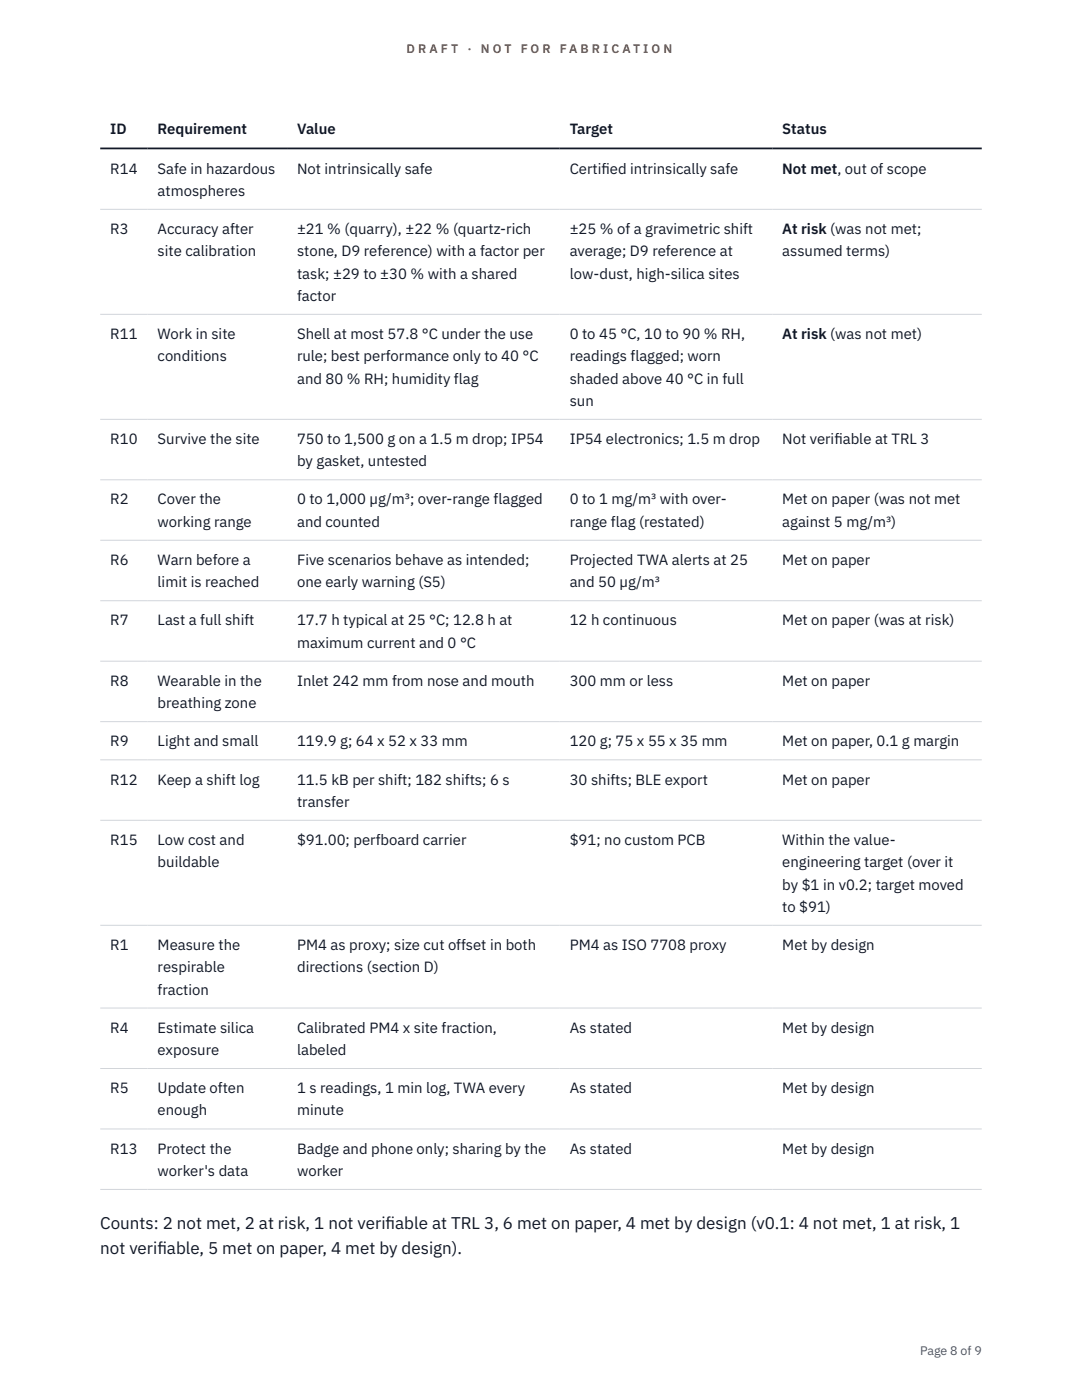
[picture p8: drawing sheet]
<svg xmlns="http://www.w3.org/2000/svg" width="216mm" height="279mm" viewBox="0 0 216 279" stroke-linecap="round" stroke-linejoin="round" font-family="sans-serif">
<defs><g id="words">
<g font-size="3.4" fill="#111827">
<text x="20" y="245.3">Counts: 2 not met, 2 at risk, 1 not verif</text>
<text x="76.9" y="245.3">iable at TRL 3, 6 met on paper, 4 met by design (v0.1: 4 not met, 1 at risk, 1</text>
<text x="20" y="250.4">not verif</text>
<text x="31.4" y="250.4">iable, 5 met on paper, 4 met by design).</text>
</g>
<g font-size="3" fill="#111827">
<text x="22" y="26.8">ID</text>
<text x="31.5" y="26.8">Requirement</text>
<text x="59.3" y="26.8">Value</text>
<text x="113.7" y="26.8">Target</text>
<text x="156.1" y="26.8">Status</text>
<text x="22" y="34.6">R14</text>
<text x="31.5" y="34.6">Safe in hazardous</text>
<text x="59.3" y="34.6">Not intrinsically safe</text>
<text x="113.7" y="34.6">Certif</text>
<text x="120" y="34.6">ied intrinsically safe</text>
<text x="156.1" y="34.6">Not met, out of scope</text>
<text x="31.5" y="39.1">atmospheres</text>
<text x="22" y="46.7">R3</text>
<text x="31.5" y="46.7">Accuracy after</text>
<text x="59.3" y="46.7">±21 % (quarry), ±22 % (quartz-rich</text>
<text x="113.7" y="46.7">±25 % of a gravimetric shift</text>
<text x="156.1" y="46.7">At risk (was not met;</text>
<text x="31.5" y="51.1">site calibration</text>
<text x="59.3" y="51.1">stone, D9 reference) with a factor per</text>
<text x="113.7" y="51.1">average; D9 reference at</text>
<text x="156.1" y="51.1">assumed terms)</text>
<text x="59.3" y="55.6">task; ±29 to ±30 % with a shared</text>
<text x="113.7" y="55.6">low-dust, high-silica sites</text>
<text x="59.3" y="60">factor</text>
<text x="22" y="67.7">R11</text>
<text x="31.5" y="67.7">Work in site</text>
<text x="59.3" y="67.7">Shell at most 57.8 °C under the use</text>
<text x="113.7" y="67.7">0 to 45 °C, 10 to 90 % RH,</text>
<text x="156.1" y="67.7">At risk (was not met)</text>
<text x="31.5" y="72.1">conditions</text>
<text x="59.3" y="72.1">rule; best performance only to 40 °C</text>
<text x="59.3" y="76.5">and 80 % RH; humidity flag</text>
<text x="113.7" y="72.1">readings flagged; worn</text>
<text x="113.7" y="76.5">shaded above 40 °C in full</text>
<text x="113.7" y="81">sun</text>
<text x="22" y="88.6">R10</text>
<text x="31.5" y="88.6">Survive the site</text>
<text x="59.3" y="88.6">750 to 1,500 g on a 1.5 m drop; IP54</text>
<text x="113.7" y="88.6">IP54 electronics; 1.5 m drop</text>
<text x="156.1" y="88.6">Not verif</text>
<text x="166.5" y="88.6">iable at TRL 3</text>
<text x="59.3" y="93.1">by gasket, untested</text>
<text x="22" y="100.7">R2</text>
<text x="31.5" y="100.7">Cover the</text>
<text x="59.3" y="100.7">0 to 1,000 µg/m³; over-range flagged</text>
<text x="113.7" y="100.7">0 to 1 mg/m³ with over-</text>
<text x="156.1" y="100.7">Met on paper (was not met</text>
<text x="31.5" y="105.1">working range</text>
<text x="59.3" y="105.1">and counted</text>
<text x="113.7" y="105.1">range flag (restated)</text>
<text x="156.1" y="105.1">against 5 mg/m³)</text>
<text x="22" y="112.7">R6</text>
<text x="31.5" y="112.7">Warn before a</text>
<text x="59.3" y="112.7">Five scenarios behave as intended;</text>
<text x="113.7" y="112.7">Projected TWA alerts at 25</text>
<text x="156.1" y="112.7">Met on paper</text>
<text x="31.5" y="117.2">limit is reached</text>
<text x="59.3" y="117.2">one early warning (S5)</text>
<text x="113.7" y="117.2">and 50 µg/m³</text>
<text x="22" y="124.8">R7</text>
<text x="31.5" y="124.8">Last a full shift</text>
<text x="59.3" y="124.8">17.7 h typical at 25 °C; 12.8 h at</text>
<text x="113.7" y="124.8">12 h continuous</text>
<text x="156.1" y="124.8">Met on paper (was at risk)</text>
<text x="59.3" y="129.3">maximum current and 0 °C</text>
<text x="22" y="136.9">R8</text>
<text x="31.5" y="136.9">Wearable in the</text>
<text x="59.3" y="136.9">Inlet 242 mm from nose and mouth</text>
<text x="113.7" y="136.9">300 mm or less</text>
<text x="156.1" y="136.9">Met on paper</text>
<text x="31.5" y="141.3">breathing zone</text>
<text x="22" y="148.9">R9</text>
<text x="31.5" y="148.9">Light and small</text>
<text x="59.3" y="148.9">119.9 g; 64 x 52 x 33 mm</text>
<text x="113.7" y="148.9">120 g; 75 x 55 x 35 mm</text>
<text x="156.1" y="148.9">Met on paper, 0.1 g margin</text>
<text x="22" y="156.6">R12</text>
<text x="31.5" y="156.6">Keep a shift log</text>
<text x="59.3" y="156.6">11.5 kB per shift; 182 shifts; 6 s</text>
<text x="59.3" y="161">transfer</text>
<text x="113.7" y="156.6">30 shifts; BLE export</text>
<text x="156.1" y="156.6">Met on paper</text>
<text x="22" y="168.6">R15</text>
<text x="31.5" y="168.6">Low cost and</text>
<text x="31.5" y="173.1">buildable</text>
<text x="59.3" y="168.6">$91.00; perfboard carrier</text>
<text x="113.7" y="168.6">$91; no custom PCB</text>
<text x="156.1" y="168.6">Within the value-</text>
<text x="156.1" y="173.1">engineering target (over it</text>
<text x="156.1" y="177.5">by $1 in v0.2; target moved</text>
<text x="156.1" y="182">to $91)</text>
<text x="22" y="189.6">R1</text>
<text x="31.5" y="189.6">Measure the</text>
<text x="59.3" y="189.6">PM4 as proxy; size cut offset in both</text>
<text x="113.7" y="189.6">PM4 as ISO 7708 proxy</text>
<text x="156.1" y="189.6">Met by design</text>
<text x="31.5" y="194">respirable</text>
<text x="59.3" y="194">directions (section D)</text>
<text x="31.5" y="198.5">fraction</text>
<text x="22" y="206.1">R4</text>
<text x="31.5" y="206.1">Estimate silica</text>
<text x="59.3" y="206.1">Calibrated PM4 x site fraction,</text>
<text x="113.7" y="206.1">As stated</text>
<text x="156.1" y="206.1">Met by design</text>
<text x="31.5" y="210.5">exposure</text>
<text x="59.3" y="210.5">labeled</text>
<text x="22" y="218.2">R5</text>
<text x="31.5" y="218.2">Update often</text>
<text x="59.3" y="218.2">1 s readings, 1 min log, TWA every</text>
<text x="113.7" y="218.2">As stated</text>
<text x="156.1" y="218.2">Met by design</text>
<text x="31.5" y="222.6">enough</text>
<text x="59.3" y="222.6">minute</text>
<text x="22" y="230.2">R13</text>
<text x="31.5" y="230.2">Protect the</text>
<text x="59.3" y="230.2">Badge and phone only; sharing by the</text>
<text x="113.7" y="230.2">As stated</text>
<text x="156.1" y="230.2">Met by design</text>
<text x="31.5" y="234.7">worker's data</text>
<text x="59.3" y="234.7">worker</text>
</g>
<g font-size="2.5" fill="#b45309">
<text x="81.1" y="10.5">D R A F T</text>
<text x="93.3" y="10.5">·</text>
<text x="95.9" y="10.5">N O T</text>
<text x="103.9" y="10.5">F O R</text>
<text x="111.7" y="10.5">F A B R I C A T I O N</text>
</g>
<text font-size="2.5" fill="#4b5563" x="183.6" y="270.3">Page 8 of 9</text>
</g></defs>
<g fill="none" stroke="#d1d5db" stroke-width=".2">
<path d="M20 41.8h175.9M20 62.7h175.9M20 83.7h175.9M20 95.8h175.9M20 107.8h175.9M20 119.9h175.9M20 132h175.9M20 144h175.9M20 151.6h175.9M20 163.7h175.9M20 184.7h175.9M20 201.2h175.9"/>
<path d="M20 213.2h175.9M20 225.3h175.9M20 237.4h175.9"/>
</g>
<path d="M20 29.6h175.9" fill="none" stroke="#111827" stroke-width=".35"/>
<use href="#words"/>
</svg>
